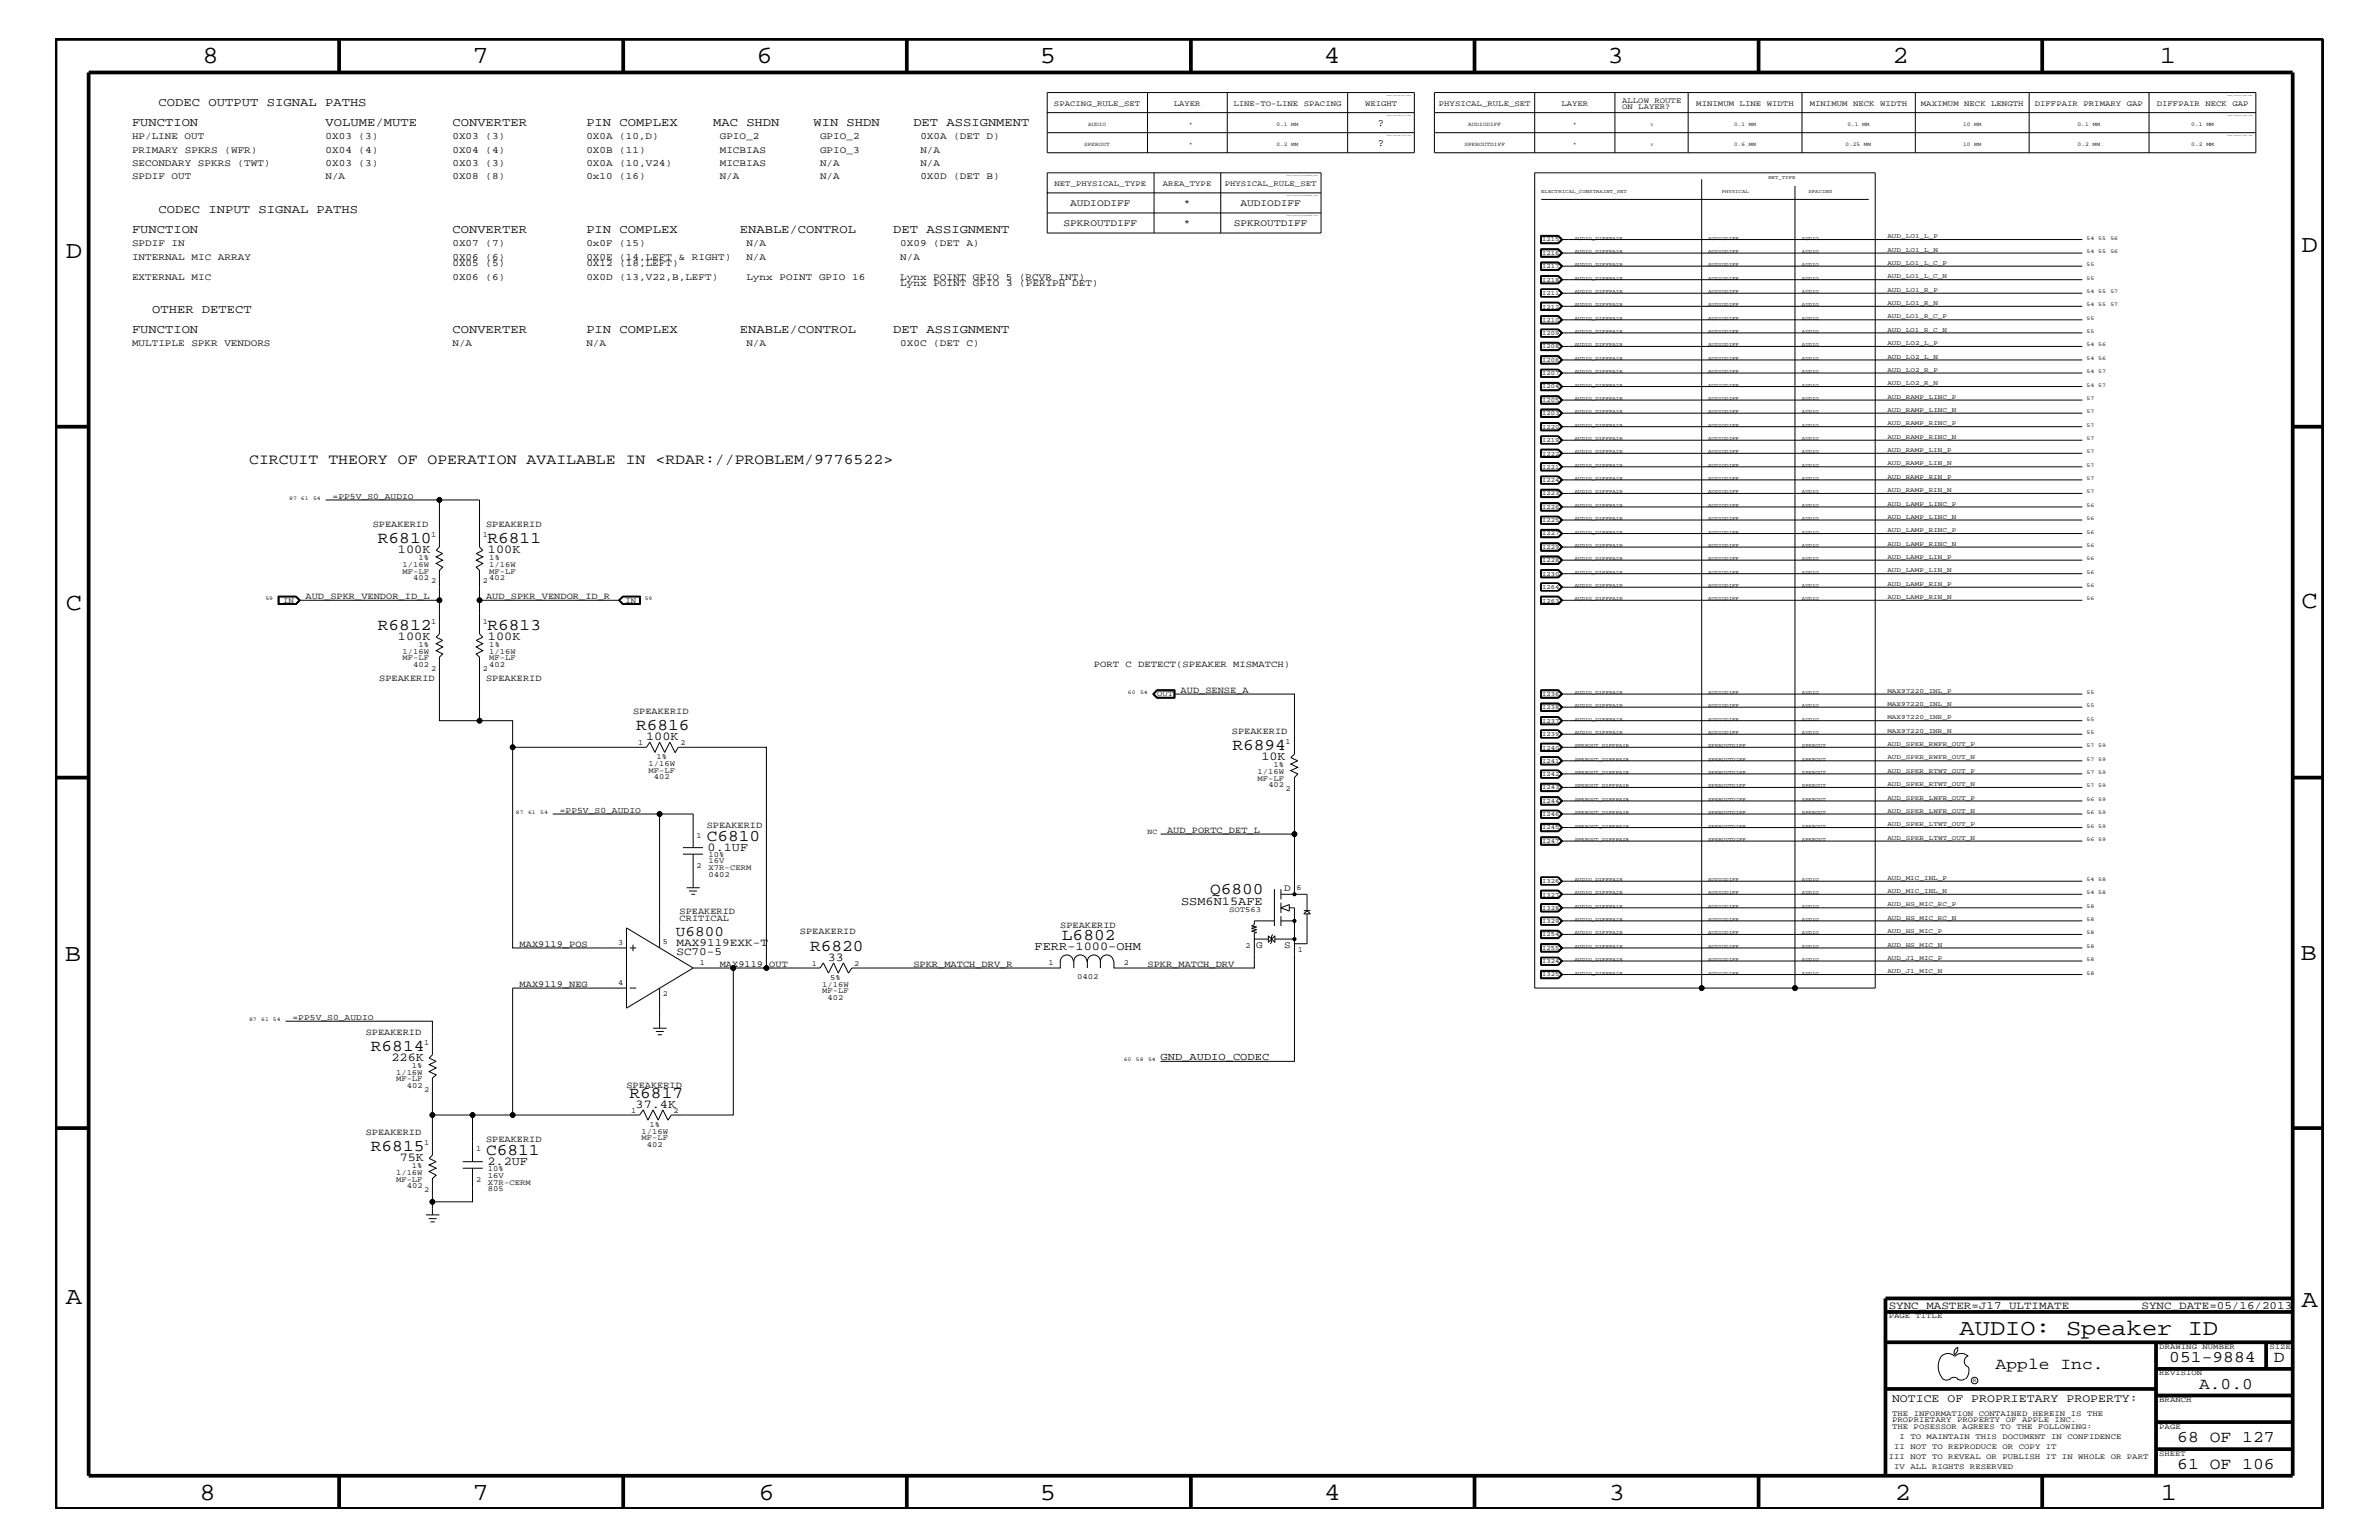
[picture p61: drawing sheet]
<svg xmlns="http://www.w3.org/2000/svg" width="432mm" height="279mm" viewBox="0 0 432 279" stroke-linecap="round" stroke-linejoin="round" font-family="sans-serif">
<defs><g id="words">
<g font-size="4.5">
<text x="36.7" y="11.5">8</text>
<text x="85.8" y="11.5">7</text>
<text x="137.3" y="11.5">6</text>
<text x="188.7" y="11.5">5</text>
<text x="240.3" y="11.5">4</text>
<text x="291.8" y="11.5">3</text>
<text x="343.5" y="11.5">2</text>
<text x="392" y="11.5">1</text>
<text x="11.9" y="46.8">D</text>
<text x="417.7" y="45.7">D</text>
<text x="11.9" y="110.6">C</text>
<text x="417.7" y="110.3">C</text>
<text x="11.8" y="174.3">B</text>
<text x="417.6" y="174.2">B</text>
<text x="11.9" y="236.7">A</text>
<text x="417.7" y="237.1">A</text>
<text x="36.2" y="272.1">8</text>
<text x="85.8" y="272.1">7</text>
<text x="137.7" y="272.1">6</text>
<text x="188.7" y="272.1">5</text>
<text x="240.4" y="272.1">4</text>
<text x="292" y="272.1">3</text>
<text x="343.9" y="272.1">2</text>
<text x="392.2" y="272.1">1</text>
</g>
<text font-size="4.1" x="355.7" y="242.3">AUDIO: Speaker ID</text>
<g font-size="3">
<text x="68.6" y="98.5">R6810</text>
<text x="88.5" y="98.5">R6811</text>
<text x="68.6" y="114.2">R6812</text>
<text x="88.5" y="114.2">R6813</text>
<text x="115.4" y="132.5">R6816</text>
<text x="223.7" y="136.1">R6894</text>
<text x="128.3" y="152.6">C6810</text>
<text x="219.6" y="162.2">Q6800</text>
<text x="147" y="172.6">R6820</text>
<text x="192.7" y="170.6">L6802</text>
<text x="67.3" y="190.6">R6814</text>
<text x="114.3" y="199.2">R6817</text>
<text x="67.3" y="208.8">R6815</text>
<text x="88.2" y="209.6">C6811</text>
<text x="362.2" y="248.4">Apple Inc.</text>
<text x="393.7" y="247.1">051-9884</text>
<text x="399.2" y="252">A.0.0</text>
<text x="412.7" y="247.1">D</text>
<text x="395.2" y="261.6">68 OF 127</text>
<text x="395.2" y="266.6">61 OF 106</text>
</g>
<text font-size="2.7" x="45.2" y="84.2">CIRCUIT THEORY OF OPERATION AVAILABLE IN &lt;RDAR://PROBLEM/9776522&gt;</text>
<text font-size="2.6" x="122.7" y="169.8">U6800</text>
<g font-size="2.2">
<text x="24" y="22.9">FUNCTION</text>
<text x="28.8" y="19.2">CODEC OUTPUT SIGNAL PATHS</text>
<text x="59.1" y="22.9">VOLUME/MUTE</text>
<text x="82.1" y="22.9">CONVERTER</text>
<text x="106.4" y="22.9">PIN COMPLEX</text>
<text x="129.5" y="22.9">MAC SHDN</text>
<text x="147.7" y="22.9">WIN SHDN</text>
<text x="165.8" y="22.9">DET ASSIGNMENT</text>
<text x="28.8" y="38.6">CODEC INPUT SIGNAL PATHS</text>
<text x="24" y="42.3">FUNCTION</text>
<text x="82.1" y="42.3">CONVERTER</text>
<text x="106.4" y="42.3">PIN COMPLEX</text>
<text x="134.3" y="42.3">ENABLE/CONTROL</text>
<text x="162.1" y="42.3">DET ASSIGNMENT</text>
<text x="27.6" y="56.8">OTHER DETECT</text>
<text x="24" y="60.4">FUNCTION</text>
<text x="82.1" y="60.4">CONVERTER</text>
<text x="106.4" y="60.4">PIN COMPLEX</text>
<text x="134.3" y="60.4">ENABLE/CONTROL</text>
<text x="162.1" y="60.4">DET ASSIGNMENT</text>
<text x="72.2" y="100.4">100K</text>
<text x="88.6" y="100.4">100K</text>
<text x="72.2" y="116.1">100K</text>
<text x="88.6" y="116.1">100K</text>
<text x="117.3" y="134.2">100K</text>
<text x="228.9" y="137.9">10K</text>
<text x="128.4" y="154.4">0.1UF</text>
<text x="214.4" y="164.2">SSM6N15AFE</text>
<text x="187.8" y="172.3">FERR-1000-OHM</text>
<text x="150.3" y="174.3">33</text>
<text x="71" y="192.5">226K</text>
<text x="115.4" y="200.9">37.4K</text>
<text x="72.6" y="210.7">75K</text>
<text x="88.5" y="211.4">2.2UF</text>
</g>
<text font-size="2.1" x="343.4" y="254.4">NOTICE OF PROPRIETARY PROPERTY:</text>
<g font-size="2">
<text x="122.8" y="171.6">MAX9119EXK-T</text>
<text x="122.8" y="173.3">SC70-5</text>
<text x="342.8" y="237.4">SYNC_MASTER=J17_ULTIMATE</text>
<text x="388.7" y="237.4">SYNC_DATE=05/16/2013</text>
</g>
<g font-size="1.9">
<text x="250.1" y="22.9">?</text>
<text x="250.1" y="26.5">?</text>
<text x="210.7" y="192.3">GND_AUDIO_CODEC</text>
</g>
<g font-size="1.8">
<text x="24" y="27.7">PRIMARY SPKRS (WFR)</text>
<text x="24" y="25.3">HP/LINE OUT</text>
<text x="59.1" y="27.7">0X04 (4)</text>
<text x="59.1" y="25.3">0X03 (3)</text>
<text x="82.1" y="25.3">0X03 (3)</text>
<text x="82.1" y="27.7">0X04 (4)</text>
<text x="106.4" y="25.3">0X0A (10,D)</text>
<text x="106.4" y="27.7">0X0B (11)</text>
<text x="130.6" y="25.3">GPIO_2</text>
<text x="130.6" y="27.7">MICBIAS</text>
<text x="148.8" y="25.3">GPIO_2</text>
<text x="148.8" y="27.7">GPIO_3</text>
<text x="167" y="25.3">0X0A (DET D)</text>
<text x="167" y="27.7">N/A</text>
<text x="24" y="30.2">SECONDARY SPKRS (TWT)</text>
<text x="24" y="32.5">SPDIF OUT</text>
<text x="59.1" y="30.2">0X03 (3)</text>
<text x="59.1" y="32.5">N/A</text>
<text x="82.1" y="32.5">0X08 (8)</text>
<text x="82.1" y="30.2">0X03 (3)</text>
<text x="106.4" y="30.2">0X0A (10,V24)</text>
<text x="106.4" y="32.5">0x10 (16)</text>
<text x="130.6" y="30.2">MICBIAS</text>
<text x="130.6" y="32.5">N/A</text>
<text x="148.8" y="30.2">N/A</text>
<text x="148.8" y="32.5">N/A</text>
<text x="167" y="32.5">0X0D (DET B)</text>
<text x="167" y="30.2">N/A</text>
<text x="193" y="41">SPKROUTDIFF</text>
<text x="194.2" y="37.4">AUDIODIFF</text>
<text x="214.9" y="37.4">*</text>
<text x="214.9" y="41">*</text>
<text x="223.9" y="41">SPKROUTDIFF</text>
<text x="225.1" y="37.4">AUDIODIFF</text>
<text x="24" y="47.1">INTERNAL MIC ARRAY</text>
<text x="24" y="44.6">SPDIF IN</text>
<text x="82.1" y="47.1">0X06 (6)</text>
<text x="82.1" y="44.6">0X07 (7)</text>
<text x="106.4" y="44.6">0x0F (15)</text>
<text x="106.4" y="47.1">0X0E (14,LEFT &amp; RIGHT)</text>
<text x="135.5" y="44.6">N/A</text>
<text x="135.5" y="47.1">N/A</text>
<text x="163.4" y="44.6">0X09 (DET A)</text>
<text x="163.4" y="47.1">N/A</text>
<text x="24" y="50.7">EXTERNAL MIC</text>
<text x="82.1" y="48.3">0X05 (5)</text>
<text x="82.1" y="50.7">0X06 (6)</text>
<text x="106.4" y="50.7">0X0D (13,V22,B,LEFT)</text>
<text x="106.4" y="48.3">0X12 (18,LEFT)</text>
<text x="135.5" y="50.7">Lynx POINT GPIO 16</text>
<text x="163.4" y="50.7">Lynx POINT GPIO 5 (RCVR INT)</text>
<text x="163.4" y="51.9">Lynx POINT GPIO 3 (PERIPH DET)</text>
<text x="24" y="62.9">MULTIPLE SPKR VENDORS</text>
<text x="82.1" y="62.9">N/A</text>
<text x="106.4" y="62.9">N/A</text>
<text x="135.5" y="62.9">N/A</text>
<text x="163.4" y="62.9">0X0C (DET C)</text>
<text x="233.1" y="161.6">D</text>
<text x="228" y="172.1">G</text>
<text x="233.1" y="172.1">S</text>
</g>
<g font-size="1.7">
<text x="67.6" y="95.6">SPEAKERID</text>
<text x="88.2" y="95.6">SPEAKERID</text>
<text x="55.5" y="108.7">AUD_SPKR_VENDOR_ID_L</text>
<text x="88.2" y="108.7">AUD_SPKR_VENDOR_ID_R</text>
<text x="68.8" y="123.5">SPEAKERID</text>
<text x="88.2" y="123.5">SPEAKERID</text>
<text x="198.5" y="121">PORT C DETECT(SPEAKER MISMATCH)</text>
<text x="214.3" y="125.7">AUD_SENSE_A</text>
<text x="114.9" y="129.6">SPEAKERID</text>
<text x="223.6" y="133.2">SPEAKERID</text>
<text x="128.3" y="150.2">SPEAKERID</text>
<text x="211.8" y="151.1">AUD_PORTC_DET_L</text>
<text x="123.4" y="167.1">CRITICAL</text>
<text x="123.4" y="165.9">SPEAKERID</text>
<text x="94.3" y="171.7">MAX9119_POS</text>
<text x="145.2" y="169.5">SPEAKERID</text>
<text x="192.4" y="168.3">SPEAKERID</text>
<text x="94.3" y="179">MAX9119_NEG</text>
<text x="130.6" y="175.4">MAX9119_OUT</text>
<text x="165.8" y="175.4">SPKR_MATCH_DRV_R</text>
<text x="208.3" y="175.4">SPKR_MATCH_DRV</text>
<text x="66.4" y="187.7">SPEAKERID</text>
<text x="113.7" y="197.4">SPEAKERID</text>
<text x="66.4" y="205.9">SPEAKERID</text>
<text x="88.2" y="207.1">SPEAKERID</text>
</g>
<g font-size="1.5">
<text x="60.4" y="90.5">=PP5V_S0_AUDIO</text>
<text x="101.6" y="147.5">=PP5V_S0_AUDIO</text>
<text x="53.1" y="185">=PP5V_S0_AUDIO</text>
</g>
<g font-size="1.4">
<text x="191.3" y="19.2">SPACING_RULE_SET</text>
<text x="213.1" y="19.2">LAYER</text>
<text x="223.9" y="19.2">LINE-TO-LINE SPACING</text>
<text x="247.8" y="19.2">WEIGHT</text>
<text x="261.1" y="19.2">PHYSICAL_RULE_SET</text>
<text x="283.4" y="19.2">LAYER</text>
<text x="294.4" y="18.7">ALLOW ROUTE</text>
<text x="294.4" y="19.8">ON LAYER?</text>
<text x="307.9" y="19.2">MINIMUM LINE WIDTH</text>
<text x="328.5" y="19.2">MINIMUM NECK WIDTH</text>
<text x="348.7" y="19.2">MAXIMUM NECK LENGTH</text>
<text x="369.3" y="19.2">DIFFPAIR PRIMARY GAP</text>
<text x="391.5" y="19.2">DIFFPAIR NECK GAP</text>
<text x="191.4" y="33.7">NET_PHYSICAL_TYPE</text>
<text x="211.1" y="33.7">AREA_TYPE</text>
<text x="222.3" y="33.7">PHYSICAL_RULE_SET</text>
<text x="75.9" y="101.6">1%</text>
<text x="78.2" y="97.4">1</text>
<text x="87.6" y="97.4">1</text>
<text x="88.8" y="101.6">1%</text>
<text x="73.1" y="104.1">MF-LF</text>
<text x="73.1" y="102.9">1/16W</text>
<text x="75" y="105.3">402</text>
<text x="78.2" y="105.9">2</text>
<text x="87.6" y="105.9">2</text>
<text x="88.8" y="105.3">402</text>
<text x="88.8" y="104.1">MF-LF</text>
<text x="88.8" y="102.9">1/16W</text>
<text x="51.4" y="109.3">IN</text>
<text x="78.2" y="113.1">1</text>
<text x="87.6" y="113.1">1</text>
<text x="113.5" y="109.3">IN</text>
<text x="73.1" y="118.6">1/16W</text>
<text x="73.1" y="119.8">MF-LF</text>
<text x="75.9" y="117.4">1%</text>
<text x="88.8" y="117.4">1%</text>
<text x="88.8" y="118.6">1/16W</text>
<text x="88.8" y="119.8">MF-LF</text>
<text x="75" y="121">402</text>
<text x="78.2" y="121.7">2</text>
<text x="87.6" y="121.7">2</text>
<text x="88.8" y="121">402</text>
<text x="210.1" y="126.3">OUT</text>
<text x="115.8" y="135.2">1</text>
<text x="119.2" y="137.8">1%</text>
<text x="123.5" y="135.2">2</text>
<text x="233.3" y="135">1</text>
<text x="117.7" y="140.2">MF-LF</text>
<text x="117.7" y="139">1/16W</text>
<text x="118.7" y="141.4">402</text>
<text x="228.3" y="141.7">MF-LF</text>
<text x="228.3" y="140.4">1/16W</text>
<text x="230.2" y="142.9">402</text>
<text x="231.1" y="139.2">1%</text>
<text x="233.3" y="143.5">2</text>
<text x="126.4" y="152">1</text>
<text x="128.6" y="155.6">10%</text>
<text x="208.3" y="151.3">NC</text>
<text x="126.4" y="157.4">2</text>
<text x="128.6" y="156.7">16V</text>
<text x="128.6" y="157.9">X7R-CERM</text>
<text x="128.6" y="159.1">0402</text>
<text x="235.3" y="161.4">6</text>
<text x="223.1" y="165.6">SOT563</text>
<text x="112.2" y="171.4">3</text>
<text x="120.3" y="171.3">5</text>
<text x="226.1" y="172">2</text>
<text x="235.5" y="172.7">1</text>
<text x="112.2" y="178.7">4</text>
<text x="127" y="175">1</text>
<text x="147.3" y="175.2">1</text>
<text x="149.2" y="179">1/16W</text>
<text x="150.7" y="177.7">5%</text>
<text x="155" y="175.2">2</text>
<text x="190.3" y="175">1</text>
<text x="195.5" y="177.6">0402</text>
<text x="204" y="175">2</text>
<text x="120.3" y="180.7">2</text>
<text x="149.2" y="180.2">MF-LF</text>
<text x="150.2" y="181.4">402</text>
<text x="77" y="189.5">1</text>
<text x="71.9" y="196.2">MF-LF</text>
<text x="71.9" y="195">1/16W</text>
<text x="73.8" y="197.4">402</text>
<text x="74.8" y="193.7">1%</text>
<text x="77" y="198.1">2</text>
<text x="114.6" y="201.9">1</text>
<text x="122.3" y="201.9">2</text>
<text x="77" y="207.7">1</text>
<text x="86.4" y="208.9">1</text>
<text x="116.5" y="205.7">1/16W</text>
<text x="116.5" y="206.9">MF-LF</text>
<text x="117.4" y="208.1">402</text>
<text x="117.9" y="204.4">1%</text>
<text x="71.9" y="214.4">MF-LF</text>
<text x="71.9" y="213.2">1/16W</text>
<text x="73.8" y="215.6">402</text>
<text x="74.8" y="211.9">1%</text>
<text x="86.4" y="214.4">2</text>
<text x="88.6" y="212.5">10%</text>
<text x="88.6" y="214.9">X7R-CERM</text>
<text x="88.6" y="213.6">16V</text>
<text x="77" y="216.2">2</text>
<text x="88.6" y="216.1">805</text>
<text x="342.8" y="239.2">PAGE TITLE</text>
<text x="391.9" y="244.7">DRAWING NUMBER</text>
<text x="411.9" y="244.7">SIZE</text>
<text x="391.9" y="249.5">REVISION</text>
<text x="343.4" y="256.8">THE INFORMATION CONTAINED HEREIN IS THE</text>
<text x="391.9" y="254.4">BRANCH</text>
<text x="343.4" y="258">PROPRIETARY PROPERTY OF APPLE INC.</text>
<text x="343.4" y="259.3">THE POSESSOR AGREES TO THE FOLLOWING:</text>
<text x="343.8" y="262.9">II NOT TO REPRODUCE OR COPY IT</text>
<text x="344.8" y="261.1">I TO MAINTAIN THIS DOCUMENT IN CONFIDENCE</text>
<text x="391.9" y="259.3">PAGE</text>
<text x="342.8" y="264.7">III NOT TO REVEAL OR PUBLISH IT IN WHOLE OR PART</text>
<text x="343.8" y="266.6">IV ALL RIGHTS RESERVED</text>
<text x="391.9" y="264.1">SHEET</text>
</g>
<g font-size="1.2">
<text x="279.9" y="43.8">I215</text>
<text x="279.9" y="46.3">I216</text>
<text x="342.6" y="45.7">AUD_LO1_L_N</text>
<text x="342.6" y="43.2">AUD_LO1_L_P</text>
<text x="279.9" y="53.5">I211</text>
<text x="279.9" y="48.7">I217</text>
<text x="279.9" y="51.1">I218</text>
<text x="342.6" y="52.9">AUD_LO1_R_P</text>
<text x="342.6" y="50.5">AUD_LO1_L_C_N</text>
<text x="342.6" y="48">AUD_LO1_L_C_P</text>
<text x="279.9" y="58.4">I210</text>
<text x="279.9" y="56">I212</text>
<text x="342.6" y="57.8">AUD_LO1_R_C_P</text>
<text x="342.6" y="55.3">AUD_LO1_R_N</text>
<text x="279.9" y="65.6">I206</text>
<text x="279.9" y="63.2">I208</text>
<text x="279.9" y="60.8">I209</text>
<text x="342.6" y="65.1">AUD_LO2_L_N</text>
<text x="342.6" y="62.6">AUD_LO2_L_P</text>
<text x="342.6" y="60.2">AUD_LO1_R_C_N</text>
<text x="279.9" y="70.5">I204</text>
<text x="279.9" y="68.1">I207</text>
<text x="342.6" y="69.9">AUD_LO2_R_N</text>
<text x="342.6" y="67.5">AUD_LO2_R_P</text>
<text x="279.9" y="75.4">I203</text>
<text x="279.9" y="72.9">I205</text>
<text x="279.9" y="77.8">I220</text>
<text x="342.6" y="72.3">AUD_RAMP_LINC_P</text>
<text x="342.6" y="74.7">AUD_RAMP_LINC_N</text>
<text x="342.6" y="77.2">AUD_RAMP_RINC_P</text>
<text x="279.9" y="80.2">I219</text>
<text x="279.9" y="82.7">I222</text>
<text x="342.6" y="82">AUD_RAMP_LIN_P</text>
<text x="342.6" y="79.6">AUD_RAMP_RINC_N</text>
<text x="279.9" y="85">I221</text>
<text x="279.9" y="89.9">I223</text>
<text x="279.9" y="87.5">I224</text>
<text x="342.6" y="89.3">AUD_RAMP_RIN_N</text>
<text x="342.6" y="86.9">AUD_RAMP_RIN_P</text>
<text x="342.6" y="84.4">AUD_RAMP_LIN_N</text>
<text x="279.9" y="94.8">I225</text>
<text x="279.9" y="92.3">I226</text>
<text x="342.6" y="91.7">AUD_LAMP_LINC_P</text>
<text x="342.6" y="94.2">AUD_LAMP_LINC_N</text>
<text x="279.9" y="97.1">I227</text>
<text x="279.9" y="99.6">I229</text>
<text x="342.6" y="99">AUD_LAMP_RINC_N</text>
<text x="342.6" y="96.5">AUD_LAMP_RINC_P</text>
<text x="342.6" y="101.4">AUD_LAMP_LIN_P</text>
<text x="279.9" y="102.1">I228</text>
<text x="279.9" y="104.4">I230</text>
<text x="279.9" y="106.9">I264</text>
<text x="342.6" y="103.8">AUD_LAMP_LIN_N</text>
<text x="342.6" y="106.3">AUD_LAMP_RIN_P</text>
<text x="279.9" y="109.3">I263</text>
<text x="342.6" y="108.7">AUD_LAMP_RIN_N</text>
<text x="342.6" y="125.7">MAX97220_INL_P</text>
<text x="279.9" y="126.3">I236</text>
<text x="279.9" y="131.1">I237</text>
<text x="279.9" y="128.7">I238</text>
<text x="342.6" y="130.5">MAX97220_INR_P</text>
<text x="342.6" y="128">MAX97220_INL_N</text>
<text x="279.9" y="133.5">I239</text>
<text x="279.9" y="136">I240</text>
<text x="342.6" y="137.8">AUD_SPKR_RWFR_OUT_N</text>
<text x="342.6" y="135.3">AUD_SPKR_RWFR_OUT_P</text>
<text x="342.6" y="133">MAX97220_INR_N</text>
<text x="279.9" y="138.4">I241</text>
<text x="279.9" y="140.8">I242</text>
<text x="279.9" y="143.2">I243</text>
<text x="342.6" y="142.6">AUD_SPKR_RTWT_OUT_N</text>
<text x="342.6" y="140.2">AUD_SPKR_RTWT_OUT_P</text>
<text x="279.9" y="145.7">I244</text>
<text x="279.9" y="148.1">I246</text>
<text x="342.6" y="147.5">AUD_SPKR_LWFR_OUT_N</text>
<text x="342.6" y="149.9">AUD_SPKR_LTWT_OUT_P</text>
<text x="342.6" y="145.1">AUD_SPKR_LWFR_OUT_P</text>
<text x="279.9" y="150.5">I245</text>
<text x="279.9" y="152.9">I247</text>
<text x="342.6" y="152.3">AUD_SPKR_LTWT_OUT_N</text>
<text x="279.9" y="160.2">I326</text>
<text x="342.6" y="159.6">AUD_MIC_INL_P</text>
<text x="342.6" y="162">AUD_MIC_INL_N</text>
<text x="279.9" y="162.7">I327</text>
<text x="279.9" y="165">I328</text>
<text x="279.9" y="167.5">I329</text>
<text x="342.6" y="166.9">AUD_HS_MIC_RC_N</text>
<text x="342.6" y="164.5">AUD_HS_MIC_RC_P</text>
<text x="279.9" y="169.9">I254</text>
<text x="279.9" y="172.3">I255</text>
<text x="342.6" y="171.7">AUD_HS_MIC_N</text>
<text x="342.6" y="169.3">AUD_HS_MIC_P</text>
<text x="279.9" y="174.8">I324</text>
<text x="279.9" y="177.2">I325</text>
<text x="342.6" y="174.2">AUD_J1_MIC_P</text>
<text x="342.6" y="176.6">AUD_J1_MIC_N</text>
</g>
<g font-size="1">
<text x="197.5" y="22.9">AUDIO</text>
<text x="215.9" y="22.9">*</text>
<text x="231.7" y="22.9">0.1 MM</text>
<text x="266.5" y="22.9">AUDIODIFF</text>
<text x="285.5" y="22.9">*</text>
<text x="314.7" y="22.9">0.1 MM</text>
<text x="335.3" y="22.9">0.1 MM</text>
<text x="356.3" y="22.9">10 MM</text>
<text x="377.1" y="22.9">0.1 MM</text>
<text x="397.7" y="22.9">0.1 MM</text>
<text x="196.8" y="26.5">SPKROUT</text>
<text x="215.9" y="26.5">*</text>
<text x="231.7" y="26.5">0.2 MM</text>
<text x="265.8" y="26.5">SPKROUTDIFF</text>
<text x="285.5" y="26.5">*</text>
<text x="314.7" y="26.5">0.6 MM</text>
<text x="335" y="26.5">0.25 MM</text>
<text x="356.3" y="26.5">10 MM</text>
<text x="377.1" y="26.5">0.2 MM</text>
<text x="397.7" y="26.5">0.2 MM</text>
<text x="378.7" y="45.9">54 55</text>
<text x="378.7" y="43.5">54 55</text>
<text x="383" y="45.9">56</text>
<text x="383" y="43.5">56</text>
<text x="378.7" y="53.2">54 55</text>
<text x="378.7" y="50.7">55</text>
<text x="378.7" y="48.3">55</text>
<text x="383" y="53.2">57</text>
<text x="378.7" y="58">55</text>
<text x="378.7" y="55.6">54 55</text>
<text x="383" y="55.6">57</text>
<text x="378.7" y="65.3">54 56</text>
<text x="378.7" y="62.9">54 56</text>
<text x="378.7" y="60.4">55</text>
<text x="378.7" y="70.1">54 57</text>
<text x="378.7" y="67.7">54 57</text>
<text x="378.7" y="72.6">57</text>
<text x="378.7" y="75">57</text>
<text x="378.7" y="77.4">57</text>
<text x="378.7" y="82.2">57</text>
<text x="378.7" y="79.9">57</text>
<text x="378.7" y="89.5">57</text>
<text x="378.7" y="87.1">57</text>
<text x="378.7" y="84.7">57</text>
<text x="52.5" y="90.7">87 61</text>
<text x="56.8" y="90.7">54</text>
<text x="378.7" y="92">56</text>
<text x="378.7" y="94.3">56</text>
<text x="378.7" y="99.3">56</text>
<text x="378.7" y="96.8">56</text>
<text x="378.7" y="101.6">56</text>
<text x="378.7" y="104.1">56</text>
<text x="378.7" y="106.5">56</text>
<text x="48.2" y="108.9">59</text>
<text x="117" y="108.9">59</text>
<text x="378.7" y="108.9">56</text>
<text x="204.7" y="125.9">60</text>
<text x="206.9" y="125.9">54</text>
<text x="378.7" y="125.9">55</text>
<text x="378.7" y="130.8">55</text>
<text x="378.7" y="128.3">55</text>
<text x="378.7" y="135.6">57 59</text>
<text x="378.7" y="133.2">55</text>
<text x="378.7" y="142.9">57 59</text>
<text x="378.7" y="140.4">57 59</text>
<text x="378.7" y="138">57 59</text>
<text x="93.6" y="147.7">87</text>
<text x="95.8" y="147.7">61</text>
<text x="98" y="147.7">54</text>
<text x="378.7" y="147.7">56 59</text>
<text x="378.7" y="145.3">56 59</text>
<text x="378.7" y="150.1">56 59</text>
<text x="378.7" y="152.6">56 59</text>
<text x="378.7" y="159.9">54 58</text>
<text x="378.7" y="167.1">58</text>
<text x="378.7" y="164.7">58</text>
<text x="378.7" y="162.2">54 58</text>
<text x="378.7" y="172">58</text>
<text x="378.7" y="169.5">58</text>
<text x="378.7" y="174.4">58</text>
<text x="378.7" y="176.8">58</text>
<text x="45.2" y="185.3">87</text>
<text x="47.4" y="185.3">61 54</text>
<text x="204" y="192.6">60</text>
<text x="206.2" y="192.6">58</text>
<text x="208.4" y="192.6">54</text>
<text x="358.1" y="250.7">R</text>
</g>
<g font-size=".9">
<text x="279.7" y="35">ELECTRICAL_CONSTRAINT_SET</text>
<text x="312.5" y="35">PHYSICAL</text>
<text x="321" y="32.5">NET_TYPE</text>
<text x="328.3" y="35">SPACING</text>
<text x="285.8" y="45.9">AUDIO_DIFFPAIR</text>
<text x="285.8" y="43.5">AUDIO_DIFFPAIR</text>
<text x="310" y="45.9">AUDIODIFF</text>
<text x="310" y="43.5">AUDIODIFF</text>
<text x="327.1" y="45.9">AUDIO</text>
<text x="327.1" y="43.5">AUDIO</text>
<text x="285.8" y="53.2">AUDIO_DIFFPAIR</text>
<text x="285.8" y="50.7">AUDIO_DIFFPAIR</text>
<text x="285.8" y="48.3">AUDIO_DIFFPAIR</text>
<text x="310" y="53.2">AUDIODIFF</text>
<text x="310" y="50.7">AUDIODIFF</text>
<text x="310" y="48.3">AUDIODIFF</text>
<text x="327.1" y="53.2">AUDIO</text>
<text x="327.1" y="50.7">AUDIO</text>
<text x="327.1" y="48.3">AUDIO</text>
<text x="285.8" y="58">AUDIO_DIFFPAIR</text>
<text x="285.8" y="55.6">AUDIO_DIFFPAIR</text>
<text x="310" y="58">AUDIODIFF</text>
<text x="310" y="55.6">AUDIODIFF</text>
<text x="327.1" y="58">AUDIO</text>
<text x="327.1" y="55.6">AUDIO</text>
<text x="285.8" y="65.3">AUDIO_DIFFPAIR</text>
<text x="285.8" y="62.9">AUDIO_DIFFPAIR</text>
<text x="285.8" y="60.4">AUDIO_DIFFPAIR</text>
<text x="310" y="65.3">AUDIODIFF</text>
<text x="310" y="62.9">AUDIODIFF</text>
<text x="310" y="60.4">AUDIODIFF</text>
<text x="327.1" y="65.3">AUDIO</text>
<text x="327.1" y="62.9">AUDIO</text>
<text x="327.1" y="60.4">AUDIO</text>
<text x="285.8" y="70.1">AUDIO_DIFFPAIR</text>
<text x="285.8" y="67.7">AUDIO_DIFFPAIR</text>
<text x="310" y="70.1">AUDIODIFF</text>
<text x="310" y="67.7">AUDIODIFF</text>
<text x="327.1" y="70.1">AUDIO</text>
<text x="327.1" y="67.7">AUDIO</text>
<text x="285.8" y="72.6">AUDIO_DIFFPAIR</text>
<text x="285.8" y="75">AUDIO_DIFFPAIR</text>
<text x="285.8" y="77.4">AUDIO_DIFFPAIR</text>
<text x="310" y="72.6">AUDIODIFF</text>
<text x="310" y="75">AUDIODIFF</text>
<text x="310" y="77.4">AUDIODIFF</text>
<text x="327.1" y="72.6">AUDIO</text>
<text x="327.1" y="75">AUDIO</text>
<text x="327.1" y="77.4">AUDIO</text>
<text x="285.8" y="82.2">AUDIO_DIFFPAIR</text>
<text x="285.8" y="79.9">AUDIO_DIFFPAIR</text>
<text x="310" y="82.2">AUDIODIFF</text>
<text x="310" y="79.9">AUDIODIFF</text>
<text x="327.1" y="82.2">AUDIO</text>
<text x="327.1" y="79.9">AUDIO</text>
<text x="285.8" y="89.5">AUDIO_DIFFPAIR</text>
<text x="285.8" y="87.1">AUDIO_DIFFPAIR</text>
<text x="285.8" y="84.7">AUDIO_DIFFPAIR</text>
<text x="310" y="89.5">AUDIODIFF</text>
<text x="310" y="87.1">AUDIODIFF</text>
<text x="310" y="84.7">AUDIODIFF</text>
<text x="327.1" y="89.5">AUDIO</text>
<text x="327.1" y="87.1">AUDIO</text>
<text x="327.1" y="84.7">AUDIO</text>
<text x="285.8" y="92">AUDIO_DIFFPAIR</text>
<text x="285.8" y="94.3">AUDIO_DIFFPAIR</text>
<text x="310" y="92">AUDIODIFF</text>
<text x="310" y="94.3">AUDIODIFF</text>
<text x="327.1" y="92">AUDIO</text>
<text x="327.1" y="94.3">AUDIO</text>
<text x="285.8" y="99.3">AUDIO_DIFFPAIR</text>
<text x="285.8" y="96.8">AUDIO_DIFFPAIR</text>
<text x="285.8" y="101.6">AUDIO_DIFFPAIR</text>
<text x="310" y="99.3">AUDIODIFF</text>
<text x="310" y="96.8">AUDIODIFF</text>
<text x="310" y="101.6">AUDIODIFF</text>
<text x="327.1" y="99.3">AUDIO</text>
<text x="327.1" y="96.8">AUDIO</text>
<text x="327.1" y="101.6">AUDIO</text>
<text x="285.8" y="104.1">AUDIO_DIFFPAIR</text>
<text x="285.8" y="106.5">AUDIO_DIFFPAIR</text>
<text x="310" y="104.1">AUDIODIFF</text>
<text x="310" y="106.5">AUDIODIFF</text>
<text x="327.1" y="104.1">AUDIO</text>
<text x="327.1" y="106.5">AUDIO</text>
<text x="285.8" y="108.9">AUDIO_DIFFPAIR</text>
<text x="310" y="108.9">AUDIODIFF</text>
<text x="327.1" y="108.9">AUDIO</text>
<text x="285.8" y="125.9">AUDIO_DIFFPAIR</text>
<text x="310" y="125.9">AUDIODIFF</text>
<text x="327.1" y="125.9">AUDIO</text>
<text x="285.8" y="130.8">AUDIO_DIFFPAIR</text>
<text x="285.8" y="128.3">AUDIO_DIFFPAIR</text>
<text x="310" y="130.8">AUDIODIFF</text>
<text x="310" y="128.3">AUDIODIFF</text>
<text x="327.1" y="130.8">AUDIO</text>
<text x="327.1" y="128.3">AUDIO</text>
<text x="285.8" y="135.6">SPKROUT_DIFFPAIR</text>
<text x="285.8" y="133.2">AUDIO_DIFFPAIR</text>
<text x="310" y="135.6">SPKROUTDIFF</text>
<text x="310" y="133.2">AUDIODIFF</text>
<text x="327.1" y="135.6">SPKROUT</text>
<text x="327.1" y="133.2">AUDIO</text>
<text x="285.8" y="142.9">SPKROUT_DIFFPAIR</text>
<text x="285.8" y="140.4">SPKROUT_DIFFPAIR</text>
<text x="285.8" y="138">SPKROUT_DIFFPAIR</text>
<text x="310" y="142.9">SPKROUTDIFF</text>
<text x="310" y="140.4">SPKROUTDIFF</text>
<text x="310" y="138">SPKROUTDIFF</text>
<text x="327.1" y="142.9">SPKROUT</text>
<text x="327.1" y="140.4">SPKROUT</text>
<text x="327.1" y="138">SPKROUT</text>
<text x="285.8" y="147.7">SPKROUT_DIFFPAIR</text>
<text x="285.8" y="145.3">SPKROUT_DIFFPAIR</text>
<text x="310" y="147.7">SPKROUTDIFF</text>
<text x="310" y="145.3">SPKROUTDIFF</text>
<text x="327.1" y="147.7">SPKROUT</text>
<text x="327.1" y="145.3">SPKROUT</text>
<text x="285.8" y="150.1">SPKROUT_DIFFPAIR</text>
<text x="285.8" y="152.6">SPKROUT_DIFFPAIR</text>
<text x="310" y="150.1">SPKROUTDIFF</text>
<text x="310" y="152.6">SPKROUTDIFF</text>
<text x="327.1" y="150.1">SPKROUT</text>
<text x="327.1" y="152.6">SPKROUT</text>
<text x="285.8" y="159.9">AUDIO_DIFFPAIR</text>
<text x="310" y="159.9">AUDIODIFF</text>
<text x="327.1" y="159.9">AUDIO</text>
<text x="285.8" y="167.1">AUDIO_DIFFPAIR</text>
<text x="285.8" y="164.7">AUDIO_DIFFPAIR</text>
<text x="285.8" y="162.2">AUDIO_DIFFPAIR</text>
<text x="310" y="167.1">AUDIODIFF</text>
<text x="310" y="164.7">AUDIODIFF</text>
<text x="310" y="162.2">AUDIODIFF</text>
<text x="327.1" y="167.1">AUDIO</text>
<text x="327.1" y="164.7">AUDIO</text>
<text x="327.1" y="162.2">AUDIO</text>
<text x="285.8" y="172">AUDIO_DIFFPAIR</text>
<text x="285.8" y="169.5">AUDIO_DIFFPAIR</text>
<text x="310" y="172">AUDIODIFF</text>
<text x="310" y="169.5">AUDIODIFF</text>
<text x="327.1" y="172">AUDIO</text>
<text x="327.1" y="169.5">AUDIO</text>
<text x="285.8" y="174.4">AUDIO_DIFFPAIR</text>
<text x="285.8" y="176.8">AUDIO_DIFFPAIR</text>
<text x="310" y="174.4">AUDIODIFF</text>
<text x="310" y="176.8">AUDIODIFF</text>
<text x="327.1" y="174.4">AUDIO</text>
<text x="327.1" y="176.8">AUDIO</text>
</g>
<g font-size=".8">
<text x="299.6" y="22.9">Y</text>
<text x="299.6" y="26.5">Y</text>
</g>
<g font-size=".3">
<text x="251.7" y="17.4">TABLE_SPACING_RULE_HEAD</text>
<text x="404.3" y="17.4">TABLE_PHYSICAL_RULE_HEAD</text>
<text x="251.7" y="21">TABLE_SPACING_RULE_ITEM</text>
<text x="404.3" y="21">TABLE_PHYSICAL_RULE_ITEM</text>
<text x="251.7" y="24.7">TABLE_SPACING_RULE_ITEM</text>
<text x="404.3" y="24.7">TABLE_PHYSICAL_RULE_ITEM</text>
<text x="233.5" y="31.9">TABLE_PHYSICAL_ASSIGNMENT_HEAD</text>
<text x="233.5" y="35.6">TABLE_PHYSICAL_ASSIGNMENT_ITEM</text>
<text x="233.5" y="39.2">TABLE_PHYSICAL_ASSIGNMENT_ITEM</text>
</g>
</g></defs>
<g fill="none" stroke="#000" stroke-width=".18">
<path d="M208.3 16.8v10.9M222.8 16.8v10.9M244.6 16.8v10.9M260.4 16.8h149v10.9h-149zM278.6 16.8v10.9M293.1 16.8v10.9M306.4 16.8v10.9M327.1 16.8v10.9M347.6 16.8v10.9M368.3 16.8v10.9M390.1 16.8v10.9M190.1 24.1h66.6"/>
<path d="M190.1 38.6h49.7M209.5 31.4v10.9M221.6 31.4v10.9M239.8 35h-49.7v-3.6h49.7v10.9h-49.7v-7.3M256.7 20.4h-66.6v-3.6h66.6v10.9h-66.6v-7.3M260.4 24.1h149M260.4 20.4h149M279.7 36.2h59.5M308.9 32.5v146.8h16.9M325.8 33.7v145.6h14.6v-147.9h-61.8v147.9h30.3M279.7 57.3h3.2l.6 .7-.6 .7h-3.2M279.7 54.9h3.2l.6 .7-.6 .7"/>
<path d="M279.7 42.8h3.2l.6 .7-.6 .6h-3.2M279.7 47.6h3.2l.6 .7-.6 .8M279.7 50.1h3.2l.6 .6-.6 .7h-3.2M279.7 42.7h3.2l.7 .8-.7 .7h-3.2zM279.7 45.2h3.2l.7 .7-.7 .8h-3.2zM279.7 47.5h3.2l.7 .8-.7 .8h-3.2zM279.7 50h3.2l.7 .7-.7 .8h-3.2zM279.7 54.8h3.2l.7 .8-.7 .7h-3.2zM279.7 57.3h3.2l.7 .7-.7 .8h-3.2zM279.7 59.8h3.1l.7 .6-.7 .7M279.7 52.5h3.1l.7 .7-.7 .6M279.7 47.7h3.1l.7 .6-.7 .7h-3.1z"/>
<path d="M279.7 42.8v1.3M279.7 45.2h3.1l.7 .7-.7 .6h-3.1zM279.7 50.1v1.3M279.7 52.5v1.3h3.1M279.7 54.9v1.3h3.1l.7-.6-.7-.7M279.7 57.3v1.4M279.7 59.8v1.3h3.1M279.7 59.8h3.1l.6 .6M279.7 57.4h3.1l.6 .6M279.7 52.5h3.1l.6 .7M279.7 55h3.1l.6 .6M279.7 42.9h3.1l.6 .6"/>
<path d="M279.7 45.3h3.1l.6 .6M279.7 47.7h3.1l.6 .6M279.7 50.2h3.1l.6 .5M282.8 57.3l.7 .7-.7 .7M282.8 42.8l.7 .7-.7 .6M282.8 50.1l.7 .6-.7 .7M282.9 59.7l.7 .7-.7 .8M282.9 52.4l.7 .8-.7 .7M282.9 59.7l.6 .7-.6 .8M282.9 52.4l.6 .8-.6 .7M282.9 45.2l.6 .7-.6 .7h-3.2M282.9 52.4h-3.2v1.5h3.2"/>
<path d="M282.9 59.7h-3.2v1.5h3.2M283.4 58h94.6M283.4 53.2h94.6M283.4 55.6h94.6M283.4 43.5h94.6M283.4 45.9h94.6M283.4 48.3h94.6M283.4 50.7h94.6M283.4 58l-.6 .6h-3.1M283.4 53.2l-.6 .6M283.4 55.6l-.6 .6h-3.1M283.4 43.5l-.6 .6h-3.1"/>
<path d="M283.4 45.9l-.6 .6M283.4 48.3l-.6 .6h-3.1M283.4 50.7l-.6 .6h-3.1M279.7 74.2h3.2l.7 .8-.7 .7h-3.2zM279.7 74.3h3.2l.6 .7-.6 .7M279.7 69.5h3.2l.6 .6-.6 .7h-3.2M279.7 62.2h3.2l.6 .7-.6 .6h-3.2M279.7 76.7h3.2l.6 .7-.6 .7h-3.2M279.7 62.1h3.2l.7 .8-.7 .7h-3.2zM279.7 64.5h3.2l.7 .8-.7 .8h-3.2zM279.7 69.4h3.2l.7 .7-.7 .8h-3.2zM279.7 71.8h3.2l.7 .8-.7 .7h-3.2z"/>
<path d="M279.7 76.7h3.2l.7 .7-.7 .8h-3.2zM279.7 67.1h3.1l.7 .6-.7 .7M279.7 79.2h3.1l.7 .7-.7 .6M279.7 74.4h3.1l.7 .6-.7 .6h-3.1zM279.7 62.2v1.3M279.7 67.1v1.3h3.1M279.7 69.5v1.3M279.7 71.9h3.1l.7 .7-.7 .6h-3.1zM279.7 76.7v1.4M279.7 79.2v1.3h3.1M279.7 74.4h3.1l.6 .6M279.7 69.5h3.1l.6 .6"/>
<path d="M279.7 72h3.1l.6 .6M279.7 64.7h3.1l.6 .6M279.7 67.1h3.1l.6 .6M279.7 62.3h3.1l.6 .6M279.7 79.2h3.1l.6 .7M279.7 76.8h3.1l.6 .6M282.8 69.5l.7 .6-.7 .7M282.8 62.2l.7 .7-.7 .6M282.8 76.7l.7 .7-.7 .7M282.8 66l.7-.7-.7-.7h-3.1v1.4M282.9 67l.7 .7-.7 .7M282.9 79.1l.7 .8-.7 .6"/>
<path d="M282.9 71.8l.6 .8-.6 .7h-3.2M282.9 64.5l.6 .8-.6 .7h-3.2M282.9 67l.6 .7-.6 .7M282.9 79.1l.6 .8-.6 .6M282.9 67h-3.2v1.4h3.2M282.9 79.1h-3.2v1.4h3.2M283.4 75h94.6M283.4 70.1h94.6M283.4 72.6h94.6M283.4 65.3h94.6M283.4 67.7h94.6M283.4 62.9h94.6"/>
<path d="M283.4 60.4h94.6M283.4 79.9h94.6M283.4 77.4h94.6M283.4 75l-.6 .6h-3.1M283.4 70.1l-.6 .6h-3.1M283.4 72.6l-.6 .6M283.4 65.3l-.6 .6h-3.1M283.4 67.7l-.6 .7M283.4 62.9l-.6 .5h-3.1M283.4 60.4l-.6 .7M283.4 79.9l-.6 .6M283.4 77.4l-.6 .6h-3.1"/>
<path d="M59.1 90.7h20.7M279.7 84h3.2l.6 .7-.6 .7h-3.2M279.7 81.6h3.2l.6 .6-.6 .8M279.7 88.8h3.2l.6 .7-.6 .7h-3.2M279.7 96.1h3.2l.6 .7-.6 .7h-3.2M279.7 81.5h3.2l.7 .7-.7 .8h-3.2zM279.7 83.9h3.2l.7 .8-.7 .8h-3.2zM279.7 88.8h3.2l.7 .7-.7 .8h-3.2zM279.7 91.2h3.2l.7 .8-.7 .7h-3.2zM279.7 96h3.2l.7 .8-.7 .8h-3.2zM279.7 98.5h3.2l.7 .8-.7 .7h-3.2zM279.7 86.5h3.1l.7 .6-.7 .6"/>
<path d="M279.7 93.8h3.1l.7 .5-.7 .7M279.7 84v1.4M279.7 86.5v1.2h3.1M279.7 88.8v1.4M279.7 93.8v1.2h3.1M279.7 96.1v1.4M279.7 98.6h3.1l.7 .7-.7 .6h-3.1zM279.7 84.1h3.1l.6 .6M279.7 81.6h3.1l.6 .6M279.7 88.9h3.1l.6 .6M279.7 86.5h3.1l.6 .6M279.7 93.8h3.1l.6 .5"/>
<path d="M279.7 91.4h3.1l.6 .6M279.7 96.2h3.1l.6 .6M279.7 98.7h3.1l.6 .6M282.8 81.6l.7 .6-.7 .7h-3.1v-1.3M282.8 84l.7 .7-.7 .7M282.8 88.8l.7 .7-.7 .7M282.8 96.1l.7 .7-.7 .7M282.8 92.7l.7-.7-.7-.7h-3.1v1.4M282.9 86.4l.7 .7-.7 .7M282.9 93.7l.7 .6-.7 .8M282.9 86.4l.6 .7-.6 .7M282.9 93.7l.6 .6-.6 .8"/>
<path d="M282.9 91.2l.6 .8-.6 .7h-3.2M282.9 98.5l.6 .8-.6 .6h-3.2M282.9 86.4h-3.2v1.4h3.2M282.9 93.7h-3.2v1.4h3.2M283.4 84.7h94.6M283.4 82.2h94.6M283.4 89.5h94.6M283.4 87.1h94.6M283.4 94.3h94.6M283.4 92h94.6M283.4 96.8h94.6M283.4 99.3h94.6"/>
<path d="M283.4 84.7l-.6 .6h-3.1M283.4 82.2l-.6 .6h-3.1M283.4 89.5l-.6 .6h-3.1M283.4 87.1l-.6 .6M283.4 94.3l-.6 .7M283.4 92l-.6 .6h-3.1M283.4 96.8l-.6 .6h-3.1M283.4 99.3l-.6 .6M50.5 108.1h3.3l.7 .8-.7 .8h-3.3zM50.6 108.3h3.1l.6 .6M50.6 108.2v1.4h3.1l.7-.7-.7-.7M53.8 109.7l.6-.8-.6-.7h-3.3v1.5"/>
<path d="M54.3 108.9l-.6 .6h-3.1M79.8 108.9v-5.4l.5-.6-1.1-.7 1.1-.6-1.1-.6 1.1-.6-1.1-.5 .6-.6v-8.6h7.2v8.6l.6 .6-1.2 .5 1.2 .6-1.2 .6 1.2 .6-1.2 .7 .6 .6v11.5l.6 .6-1.2 .6 1.2 .6-1.2 .6 1.2 .7-1.2 .5 .6 .6v11.6h-7.2v-11.6l.5-.6-1.1-.5 1.1-.7-1.1-.6 1.1-.6-1.1-.6 .6-.6v-6.1h-25.5M87 108.9h25.4M112.3 108.9l.7-.8h3.2v1.6h-3.2zM112.4 108.9l.7-.6h3v1.2h-3zM112.4 108.9l.6 .7h3.2M113 108.2h3.2v1.5M113 108.2l-.6 .7M113 108.2l-.6 .7 .6 .8M279.7 101h3.2l.6 .6-.6 .8M279.7 103.4h3.2l.6 .7-.6 .7h-3.2M279.7 108.2h3.2l.6 .7-.6 .8"/>
<path d="M279.7 100.9h3.2l.7 .7-.7 .8h-3.2zM279.7 103.3h3.2l.7 .8-.7 .7h-3.2zM279.7 108.1h3.2l.7 .8-.7 .8h-3.2zM279.7 105.9h3.1l.7 .6-.7 .6M279.7 101h3.1l.7 .6-.7 .7h-3.1zM279.7 103.4v1.4M279.7 105.9v1.2h3.1M279.7 108.2v1.4h3.1l.7-.7-.7-.7M279.7 101h3.1l.6 .6M279.7 103.5h3.1l.6 .6M279.7 108.3h3.1l.6 .6M279.7 105.9h3.1l.6 .6"/>
<path d="M282.8 103.4l.7 .7-.7 .7M282.9 105.8l.7 .7-.7 .7M282.9 105.8l.6 .7-.6 .7M282.9 105.8h-3.2v1.4h3.2M283.4 101.6h94.6M283.4 104.1h94.6M283.4 108.9h94.6M283.4 106.5h94.6M283.4 101.6l-.6 .6h-3.1M283.4 104.1l-.6 .6h-3.1M283.4 108.9l-.6 .6h-3.1M283.4 106.5l-.6 .6"/>
<path d="M87 130.8h6v4.8h24.3l.6-1 1 1.9 .8-1.9 1 1.9 .9-1.9 .9 1.9M93 135.6v36.4h20.7M122.5 136.6l.6-1h16v40M210 125.2h3.3v1.5h-3.3l-.8-.8zM210.1 125.3h3v1.2h-3l-.7-.6zM213.1 125.9h21.9v10.9l-.7 .6 1.2 .6-1.2 .6 1.2 .6-1.2 .6 1.2 .6-.6 .7 .1 10.2h-24.3M213.1 125.3h-3l-.6 .6 .6 .6M213.2 125.2v1.4h-3.2l-.7-.7 .7-.7M279.7 130.1h3.2l.6 .7-.6 .6h-3.2M279.7 127.6h3.2l.6 .7-.6 .8M279.7 134.9h3.2l.6 .7-.6 .7M279.7 137.4h3.2l.6 .6-.6 .7h-3.2"/>
<path d="M279.7 125.2h3.2l.7 .7-.7 .8h-3.2zM279.7 127.5h3.2l.7 .8-.7 .8h-3.2zM279.7 130h3.2l.7 .8-.7 .7h-3.2zM279.7 134.8h3.2l.7 .8-.7 .7h-3.2zM279.7 137.3h3.2l.7 .7-.7 .8h-3.2zM279.7 132.5h3.1l.7 .7-.7 .6M279.7 139.8h3.1l.7 .6-.7 .7M279.7 127.7h3.1l.7 .6-.7 .7h-3.1zM279.7 125.3h3.1l.7 .6-.7 .6h-3.1zM279.7 130.1v1.3M279.7 132.5v1.3h3.1M279.7 137.4v1.3"/>
<path d="M279.7 139.8v1.3h3.1M279.7 125.3h3.1l.6 .6M279.7 130.2h3.1l.6 .6M279.7 127.7h3.1l.6 .6M279.7 132.5h3.1l.6 .7M279.7 135h3.1l.6 .6M279.7 137.4h3.1l.6 .6M279.7 139.8h3.1l.6 .6M282.8 134.9l.7 .7-.7 .7h-3.1v-1.4M282.8 130.1l.7 .7-.7 .6M282.8 137.4l.7 .6-.7 .7M282.9 132.4l.7 .8-.7 .7"/>
<path d="M282.9 139.7l.7 .7-.7 .8M282.9 125.2l.6 .7-.6 .7h-3.2M282.9 132.4l.6 .8-.6 .7M282.9 139.7l.6 .7-.6 .8M282.9 132.4h-3.2v1.5h3.2M282.9 139.7h-3.2v1.5h3.2M283.4 125.9h94.6M283.4 130.8h94.6M283.4 128.3h94.6M283.4 133.2h94.6M283.4 135.6h94.6M283.4 138h94.6"/>
<path d="M283.4 125.9l-.6 .6M283.4 130.8l-.6 .5h-3.1M283.4 128.3l-.6 .6h-3.1M283.4 133.2l-.6 .6M283.4 135.6l-.6 .6h-3.1M283.4 138l-.6 .6h-3.1M100.3 147.7h25.5v6.1M119.7 147.7v24.3M124 153.8h3.6M124 155h3.6M125.8 155v6.1M234.9 151.3v10.9"/>
<path d="M279.7 142.2h3.2l.6 .7-.6 .6h-3.2M279.7 149.5h3.2l.6 .6-.6 .7h-3.2M279.7 142.1h3.2l.7 .8-.7 .7h-3.2zM279.7 144.6h3.2l.7 .7-.7 .8h-3.2zM279.7 149.4h3.2l.7 .7-.7 .8h-3.2zM279.7 151.8h3.2l.7 .8-.7 .8h-3.2zM279.7 147.1h3.1l.7 .6-.7 .7M279.7 159.2h3.1l.7 .7-.7 .6M279.7 142.2v1.3M279.7 147.1v1.3h3.1M279.7 149.5v1.3M279.7 151.9h3.1l.7 .7-.7 .6h-3.1z"/>
<path d="M279.7 159.2v1.3h3.1M279.7 142.3h3.1l.6 .6M279.7 144.7h3.1l.6 .6M279.7 149.5h3.1l.6 .6M279.7 147.1h3.1l.6 .6M279.7 152h3.1l.6 .6M279.7 159.2h3.1l.6 .7M282.8 142.2l.7 .7-.7 .6M282.8 149.5l.7 .6-.7 .7M282.8 146l.7-.7-.7-.7h-3.1v1.4M282.9 147l.7 .7-.7 .7M282.9 159.1l.7 .8-.7 .7"/>
<path d="M282.9 144.6l.6 .7-.6 .7h-3.2M282.9 147l.6 .7-.6 .7M282.9 151.8l.6 .8-.6 .7h-3.2M282.9 159.1l.6 .8-.6 .7M282.9 147h-3.2v1.4h3.2M282.9 159.1h-3.2v1.5h3.2M283.4 140.4h94.6M283.4 142.9h94.6M283.4 145.3h94.6M283.4 150.1h94.6M283.4 147.7h94.6M283.4 152.6h94.6"/>
<path d="M283.4 159.9h94.6M283.4 140.4l-.6 .7M283.4 142.9l-.6 .6h-3.1M283.4 145.3l-.6 .6h-3.1M283.4 150.1l-.6 .6h-3.1M283.4 147.7l-.6 .7M283.4 152.6l-.6 .6M283.4 159.9l-.6 .6M113.7 179.3h-20.7v23M113.7 168.3l12.1 7.3-12.1 7.3zM114.3 172h1.2M114.3 179.3h1.2"/>
<path d="M114.9 171.4v1.2M119.7 179.3v7.2M124.6 161.1h2.4M125.1 161.7h1.4M125.5 162.2h.7M125.8 175.6h7.3v26.7h-11.3l-.6 .9-.9-1.8-.8 1.8-1-1.8-.9 1.8-.8-1.8-.7 .9h-23.1M192.4 174.4a1.19 1.19 0 0 1 1.2-1.1 1.19 1.19 0 0 1 1.2 1.1M192.4 174.4v1.2h-37.8l-.6 1-.9-1.9-1 1.9-.8-1.9-.9 1.9-1-1.9-.6 .9h-15.7M194.9 174.4v1.2M194.9 174.4a1.19 1.19 0 0 1 1.2-1.1 1.19 1.19 0 0 1 1.2 1.1M197.4 174.4v1.2M197.4 174.4a1.19 1.19 0 0 1 1.1-1.1 1.19 1.19 0 0 1 1.2 1.1 1.19 1.19 0 0 1 1.2-1.1 1.19 1.19 0 0 1 1.2 1.1"/>
<path d="M199.7 174.4v1.2M227.8 170.3l-.1 .1h2.5M230.2 169.8v1.2l1.2-1.2v1.2zM231.1 169.5l-.3 .3v1.2l-.3 .2M231.3 161.3v6.7M231.3 167.1h-3.6v.7l-.5 .2 .9 .2-.9 .2 .9 .3-.9 .2 .9 .3-.4 .1v6.3h-25.5v-1.2M231.4 170.4h3.6M232.5 162.2h4.7v3M232.5 167.1h2.4M232.5 161.3v1.9M232.5 163.8v1.8M232.5 166.2v1.8"/>
<path d="M232.5 164.7l1.5-.6v1.2zM234 164.7h.9v27.9h-24.2M236.6 165.8l.6-.6 .6 .6zM236.6 165.2h1.2M237.2 165.8v5.4h-2.3l.1-.1M279.7 168.9h3.2l.6 .6-.6 .7h-3.2M279.7 176.1h3.2l.6 .7-.6 .7h-3.2M279.7 161.6h3.2l.6 .6-.6 .8M279.7 164h3.2l.6 .7-.6 .7h-3.2M279.7 161.5h3.2l.7 .7-.7 .8h-3.2zM279.7 163.9h3.2l.7 .8-.7 .8h-3.2zM279.7 168.8h3.2l.7 .7-.7 .8h-3.2z"/>
<path d="M279.7 171.2h3.2l.7 .8-.7 .7h-3.2zM279.7 176.1h3.2l.7 .7-.7 .8h-3.2zM279.7 173.8h3.1l.7 .6-.7 .6M279.7 166.5h3.1l.7 .6-.7 .7M279.7 164v1.4M279.7 166.5v1.3h3.1M279.7 168.9v1.3M279.7 173.8v1.2h3.1M279.7 176.1v1.4M279.7 168.9h3.1l.6 .6M279.7 171.4h3.1l.6 .6M279.7 161.7h3.1l.6 .5"/>
<path d="M279.7 173.8h3.1l.6 .6M279.7 176.2h3.1l.6 .6M279.7 164.1h3.1l.6 .6M279.7 166.5h3.1l.6 .6M282.8 161.6l.7 .6-.7 .7h-3.1v-1.3M282.8 168.9l.7 .6-.7 .7M282.8 176.1l.7 .7-.7 .7M282.8 164l.7 .7-.7 .7M282.8 172.7l.7-.7-.7-.7h-3.1v1.4M282.9 173.7l.7 .7-.7 .7M282.9 166.4l.7 .7-.7 .7M282.9 171.2l.6 .8-.6 .7h-3.2"/>
<path d="M282.9 173.7l.6 .7-.6 .7M282.9 166.4l.6 .7-.6 .7M282.9 166.4h-3.2v1.4h3.2M282.9 173.7h-3.2v1.4h3.2M283.4 169.5h94.6M283.4 172h94.6M283.4 162.2h94.6M283.4 174.4h94.6M283.4 176.8h94.6M283.4 164.7h94.6M283.4 167.1h94.6M283.4 169.5l-.6 .6h-3.1"/>
<path d="M283.4 172l-.6 .6h-3.1M283.4 174.4l-.6 .6M283.4 176.8l-.6 .6h-3.1M283.4 162.2l-.6 .6h-3.1M283.4 164.7l-.6 .6h-3.1M283.4 167.1l-.6 .7M51.8 185.3h26.7v6.1l-.6 .6 1.3 .6-1.3 .6 1.3 .5-1.3 .7 1.3 .6-.7 .6v6.7h7.3M118.5 186.5h2.5M119 187.1h1.5M119.4 187.7h.7M78.5 202.3v7.3l-.6 .6 1.3 .6-1.3 .6 1.3 .5-1.3 .6 1.3 .7-.7 .6v4.2h7.3v-6.1M78.5 218v2.4"/>
<path d="M84 210.8h3.6M84 211.9h3.6M93 202.3h-7.2v8.5M77.3 220.4h2.5M77.8 221.1h1.4M78.1 221.7h.8M352.3 246.1a1.72 1.72 0 0 1 2.5 0 1.69 1.69 0 0 1 2.4 0M352.4 246a3.2 3.2 0 0 0 .4 4.3l.8 .1 .4-.2M354 250.2l.7-.3 .7 .3M355.2 250.2l.7 .2 .7-.2M355.3 244.4v.3a1.18 1.18 0 0 1-.6 1.1M355.4 244.4a.99 .99 0 0 0-.6 1.4"/>
<path d="M357.2 246a1.04 1.04 0 0 0-.7 1 1.04 1.04 0 0 0 .7 1M357.3 248l.1 .7a2.11 2.11 0 0 1-.6 1.5"/>
<circle cx="79.8" cy="90.7" r=".42"/>
<circle cx="79.8" cy="108.9" r=".42"/>
<circle cx="87" cy="108.9" r=".42"/>
<circle cx="87" cy="130.8" r=".42"/>
<circle cx="93" cy="135.6" r=".42"/>
<circle cx="119.7" cy="147.7" r=".42"/>
<circle cx="234.9" cy="151.3" r=".42"/>
<circle cx="133.1" cy="175.6" r=".42"/>
<circle cx="139.1" cy="175.6" r=".42"/>
<circle cx="234.9" cy="162.2" r=".25"/>
<circle cx="234.9" cy="170.4" r=".25"/>
<circle cx="234.9" cy="167.1" r=".25"/>
<circle cx="308.9" cy="179.3" r=".42"/>
<circle cx="325.8" cy="179.3" r=".42"/>
<circle cx="78.5" cy="202.3" r=".42"/>
<circle cx="78.5" cy="218" r=".42"/>
<circle cx="85.8" cy="202.3" r=".42"/>
<circle cx="93" cy="202.3" r=".42"/>
<circle cx="358.4" cy="250.5" r=".59"/>
</g>
<g fill="#000">
<circle cx="79.8" cy="90.7" r=".42"/>
<circle cx="79.8" cy="108.9" r=".42"/>
<circle cx="87" cy="108.9" r=".42"/>
<circle cx="87" cy="130.8" r=".42"/>
<circle cx="93" cy="135.6" r=".42"/>
<circle cx="119.7" cy="147.7" r=".42"/>
<circle cx="234.9" cy="151.3" r=".42"/>
<circle cx="133.1" cy="175.6" r=".42"/>
<circle cx="139.1" cy="175.6" r=".42"/>
<circle cx="234.9" cy="162.2" r=".25"/>
<circle cx="234.9" cy="170.4" r=".25"/>
<circle cx="234.9" cy="167.1" r=".25"/>
<circle cx="308.9" cy="179.3" r=".42"/>
<circle cx="325.8" cy="179.3" r=".42"/>
<circle cx="78.5" cy="202.3" r=".42"/>
<circle cx="78.5" cy="218" r=".42"/>
<circle cx="85.8" cy="202.3" r=".42"/>
<circle cx="93" cy="202.3" r=".42"/>
</g>
<g fill="none" stroke="#000" stroke-width=".68" stroke-linecap="butt">
<path d="M10.1 7.1h411.5v266.7h-411.5zM16.1 13.2h400v254.5h-400zM61.6 7.1v6.1M113.1 7.1v6.1M164.6 7.1v6.1M216.2 7.1v6.1M267.6 7.1v6.1M319.2 7.1v6.1M370.7 7.1v6.1M10.1 77.4h6M416.1 77.4h5.5M10.1 141.1h6"/>
<path d="M416.1 141.1h5.5M10.1 204.7h6M416.1 204.7h5.5M342.2 238h73.9M416.1 235.6h-73.9v32.1M342.2 243.5h73.9M342.2 252h49.1M391.3 258h24.8M391.3 253.2h24.8M391.3 248.4h24.8M391.3 243.5v24.2M411.3 243.5v4.9"/>
<path d="M61.6 267.7v6.1M113.1 267.7v6.1M164.6 267.7v6.1M216.2 268v5.8M267.6 267.7v6.1M319.2 267.7v6.1M370.7 267.7v6.1M391.3 262.9h24.8"/>
</g>
<use href="#words"/>
</svg>
